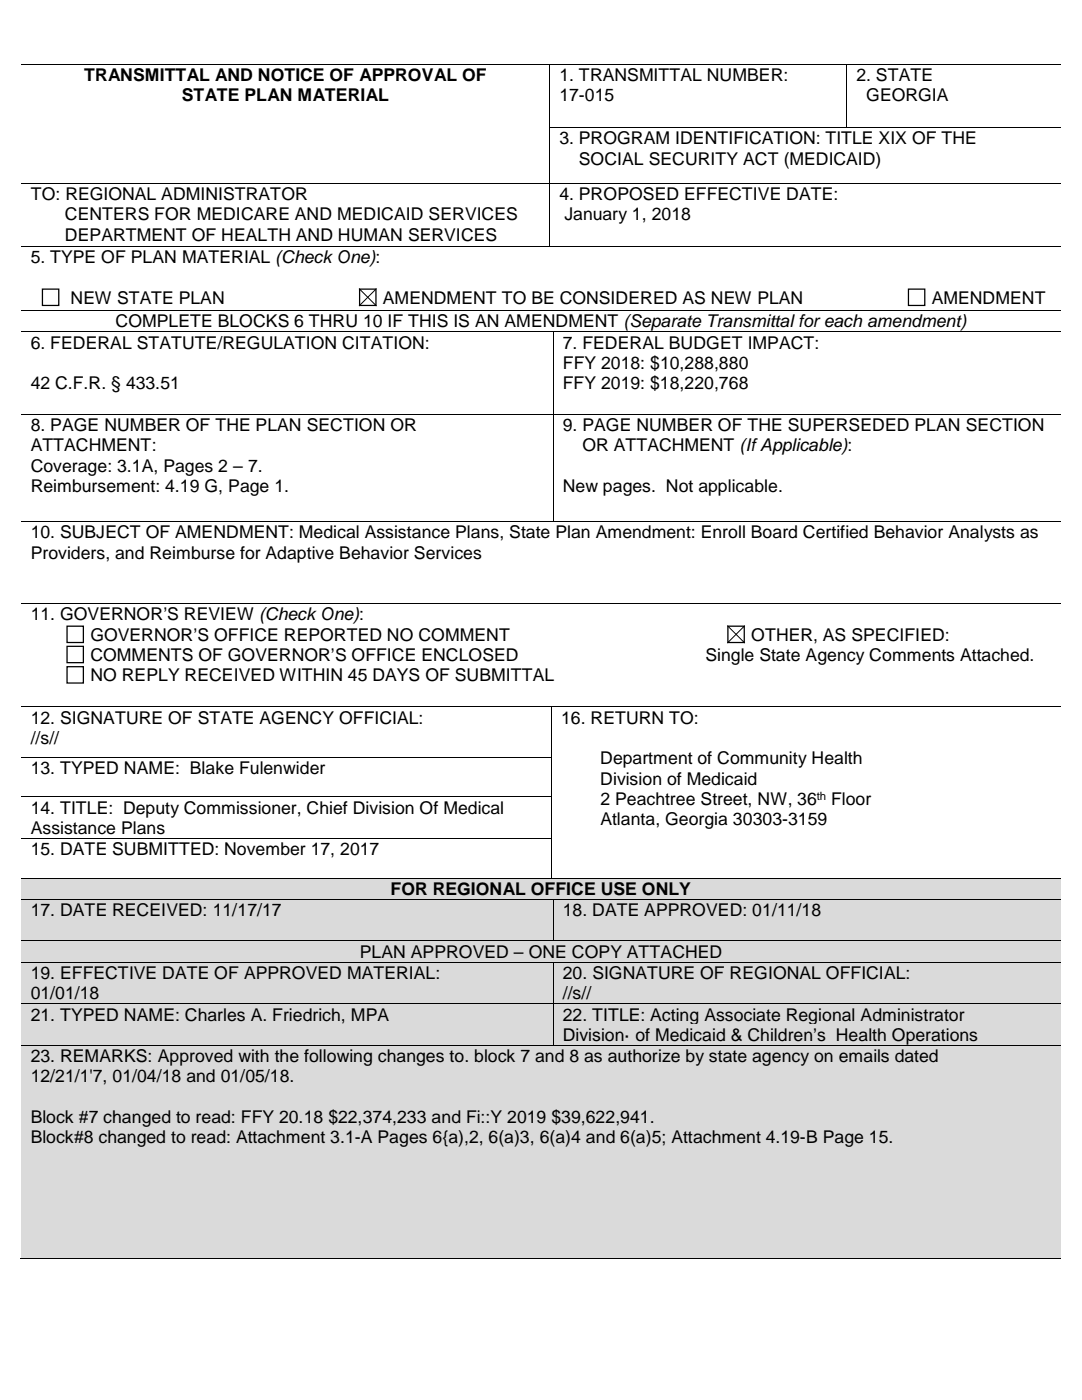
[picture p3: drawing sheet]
<svg xmlns="http://www.w3.org/2000/svg" width="216mm" height="279mm" viewBox="0 0 216 279" stroke-linecap="round" stroke-linejoin="round" font-family="sans-serif">
<defs><g id="words">
<g font-size="3.5">
<text x="16.8" y="16.1">TRANSMITTAL AND NOTICE OF APPROVAL OF</text>
<text x="111.6" y="16.1">1. TRANSMITTAL NUMBER:</text>
<text x="170.9" y="16.1">2. STATE</text>
<text x="36.3" y="20.2">STATE PLAN MATERIAL</text>
<text x="111.6" y="20.2">17-015</text>
<text x="172.8" y="20.2">GEORGIA</text>
<text x="111.6" y="28.8">3. PROGRAM IDENTIFICATION: TITLE XIX OF THE</text>
<text x="115.5" y="32.9">SOCIAL SECURITY ACT (MEDICAID)</text>
<text x="6.1" y="40">TO: REGIONAL ADMINISTRATOR</text>
<text x="111.6" y="40">4. PROPOSED EFFECTIVE DATE:</text>
<text x="13" y="44">CENTERS FOR MEDICARE AND MEDICAID SERVICES</text>
<text x="112.6" y="44">January 1, 2018</text>
<text x="6.1" y="52.5">5. TYPE OF PLAN MATERIAL (Check One):</text>
<text x="13" y="48">DEPARTMENT OF HEALTH AND HUMAN SERVICES</text>
<text x="14.1" y="60.6">NEW STATE PLAN</text>
<text x="23.1" y="65.3">COMPLETE BLOCKS 6 THRU 10 IF THIS IS AN AMENDMENT (Separate Transmittal for each amendment)</text>
<text x="76.4" y="60.6">AMENDMENT TO BE CONSIDERED AS NEW PLAN</text>
<text x="185.9" y="60.6">AMENDMENT</text>
<text x="6.1" y="69.6">6. FEDERAL STATUTE/REGULATION CITATION:</text>
<text x="112.3" y="69.6">7. FEDERAL BUDGET IMPACT:</text>
<text x="6.1" y="77.7">42 C.F.R. § 433.51</text>
<text x="112.3" y="77.7">FFY 2019: $18,220,768</text>
<text x="112.3" y="73.6">FFY 2018: $10,288,880</text>
<text x="6.1" y="86">8. PAGE NUMBER OF THE PLAN SECTION OR</text>
<text x="112.3" y="86">9. PAGE NUMBER OF THE SUPERSEDED PLAN SECTION</text>
<text x="6.1" y="90">ATTACHMENT:</text>
<text x="6.1" y="94.1">Coverage: 3.1A, Pages 2 – 7.</text>
<text x="116.2" y="90">OR ATTACHMENT (If Applicable):</text>
<text x="6.1" y="98.2">Reimbursement: 4.19 G, Page 1.</text>
<text x="112.3" y="98.2">New pages. Not applicable.</text>
<text x="6.1" y="107.4">10. SUBJECT OF AMENDMENT: Medical Assistance Plans, State Plan Amendment: Enroll Board Certified Behavior Analysts as</text>
<text x="6.1" y="111.5">Providers, and Reimburse for Adaptive Behavior Services</text>
<text x="6.1" y="123.8">11. GOVERNOR’S REVIEW (Check One):</text>
<text x="18" y="127.9">GOVERNOR’S OFFICE REPORTED NO COMMENT</text>
<text x="18" y="131.9">COMMENTS OF GOVERNOR’S OFFICE ENCLOSED</text>
<text x="140.7" y="131.9">Single State Agency Comments Attached.</text>
<text x="149.9" y="127.9">OTHER, AS SPECIFIED:</text>
<text x="18" y="136">NO REPLY RECEIVED WITHIN 45 DAYS OF SUBMITTAL</text>
<text x="6.1" y="144.4">12. SIGNATURE OF STATE AGENCY OFFICIAL:</text>
<text x="6.1" y="148.5">//s//</text>
<text x="112" y="144.4">16. RETURN TO:</text>
<text x="6.1" y="154.5">13. TYPED NAME: Blake Fulenwider</text>
<text x="119.8" y="152.6">Department of Community Health</text>
<text x="119.8" y="156.6">Division of Medicaid</text>
<text x="119.8" y="160.7">2 Peachtree Street, NW, 36</text>
<text x="165.8" y="160.7">Floor</text>
<text x="6.1" y="162.4">14. TITLE: Deputy Commissioner, Chief Division Of Medical</text>
<text x="6.1" y="166.5">Assistance Plans</text>
<text x="119.8" y="164.7">Atlanta, Georgia 30303-3159</text>
<text x="6.1" y="170.7">15. DATE SUBMITTED: November 17, 2017</text>
<text x="77.9" y="178.6">FOR REGIONAL OFFICE USE ONLY</text>
<text x="6.1" y="182.8">17. DATE RECEIVED: 11/17/17</text>
<text x="112.3" y="182.8">18. DATE APPROVED: 01/11/18</text>
<text x="71.8" y="191.1">PLAN APPROVED – ONE COPY ATTACHED</text>
<text x="6.1" y="195.4">19. EFFECTIVE DATE OF APPROVED MATERIAL:</text>
<text x="112.3" y="195.4">20. SIGNATURE OF REGIONAL OFFICIAL:</text>
<text x="6.1" y="199.4">01/01/18</text>
<text x="6.1" y="203.7">21. TYPED NAME: Charles A. Friedrich, MPA</text>
<text x="112.3" y="199.4">//s//</text>
<text x="112.3" y="203.7">22. TITLE: Acting Associate Regional Administrator</text>
<text x="112.3" y="207.7">Division· of Medicaid &amp; Children’s Health Operations</text>
<text x="6.1" y="212">23. REMARKS: Approved with the following changes to. block 7 and 8 as authorize by state agency on emails dated</text>
<text x="6.1" y="216">12/21/1'7, 01/04/18 and 01/05/18.</text>
<text x="6.1" y="224.1">Block #7 changed to read: FFY 20.18 $22,374,233 and Fi::Y 2019 $39,622,941.</text>
<text x="6.1" y="228.2">Block#8 changed to read: Attachment 3.1-A Pages 6{a),2, 6(a)3, 6(a)4 and 6(a)5; Attachment 4.19-B Page 15.</text>
</g>
<text font-size="2.3" x="163" y="159.6">th</text>
</g></defs>
<g fill="none" stroke="#000" stroke-width=".2">
<path d="M4.2 12.8h105.4M109.7 12.9v12.5M109.8 12.8h59.1M169 12.9v12.5M169.1 12.8h42.6M4.2 36.6h105.4M109.7 25.6v10.9M109.7 36.7v12.4M109.8 25.5h59.1M109.8 36.6h101.9M169.1 25.5h42.6M4.2 49.1h105.4"/>
<path d="M71.7 57.7l3.4 3.3M75.1 57.7l-3.4 3.3M109.8 49.1h101.9M4.2 62h207.5M4.2 66.2h106.1M110.4 66.3v16.2M110.5 66.2h101.2M4.2 82.6h106.1M110.4 82.7v21.3M110.5 82.6h101.2M4.2 104.1h106.1M110.5 104.1h101.2"/>
<path d="M4.2 120.5h207.5M145.2 124.9l3.3 3.4M148.5 124.9l-3.3 3.4M4.2 141.1h105.8M4.2 151.1h105.8M4.2 159h105.8M110.1 141.2v9.8M110.1 151.2v7.8M110.1 159.1v8.2M110.2 141.1h101.5M4.2 167.3h105.8M110.1 167.4v7.8"/>
</g>
<g fill="#000">
<path d="M109.6 12.7h.2v.2h-.2zM168.9 12.7h.2v.2h-.2zM109.6 25.4h.2v.2h-.2zM109.6 36.5h.2v.2h-.2zM168.9 25.4h.2v.2h-.2zM109.6 49.1h.2v.1h-.2zM110.3 66.1h.2v.2h-.2zM110.3 82.5h.2v.2h-.2zM110.3 104h.2v.1h-.2zM110 141h.2v.2h-.2zM110 151h.2v.2h-.2zM110 159h.2v.1h-.2z"/>
<path d="M110 167.3h.2v.1h-.2z"/>
</g>
<path d="M8.5 57.7h3.2v3.3h-3.2zM71.8 57.7h3.2v3.3h-3.2zM181.3 57.7h3.2v3.3h-3.2zM13.4 125h3.2v3.2h-3.2zM13.4 129h3.2v3.2h-3.2zM13.4 133.1h3.2v3.2h-3.2zM145.2 125h3.3v3.2h-3.3z" fill="none" stroke="#000" stroke-width=".25"/>
<path d="M4.2 175.3h207.5v4.1h-207.5z" fill-rule="evenodd" fill="#dadada"/>
<path d="M6.1 175.3h203.7v4.1h-203.7z" fill="#dadada"/>
<path d="M4.2 175.3h105.8M110.2 175.3h101.5" fill="none" stroke="#000" stroke-width=".2"/>
<path d="M110 175.2h.2v.1h-.2z" fill="#000"/>
<g fill="#dadada">
<path d="M4.2 179.6h106.1v8.1h-106.1z" fill-rule="evenodd"/>
<path d="M110.5 179.6h101.2v8.1h-101.2z" fill-rule="evenodd"/>
</g>
<g fill="#dadada">
<path d="M6.1 179.6h102.4v4h-102.4z"/>
<path d="M6.1 183.6h102.4v4.1h-102.4z"/>
<path d="M112.3 179.6h97.5v4h-97.5z"/>
</g>
<path d="M4.2 179.5h106.1M110.4 179.6v8.1M110.5 179.5h101.2" fill="none" stroke="#000" stroke-width=".2"/>
<path d="M110.3 179.4h.2v.2h-.2z" fill="#000"/>
<path d="M4.2 187.9h207.5v4h-207.5z" fill-rule="evenodd" fill="#dadada"/>
<path d="M6.1 187.9h203.7v4h-203.7z" fill="#dadada"/>
<path d="M4.2 187.8h106.1M110.5 187.8h101.2" fill="none" stroke="#000" stroke-width=".2"/>
<path d="M110.3 187.7h.2v.2h-.2z" fill="#000"/>
<g fill="#dadada">
<path d="M4.2 192.1h106.1v8.1h-106.1z" fill-rule="evenodd"/>
<path d="M110.5 192.1h101.2v8.1h-101.2z" fill-rule="evenodd"/>
</g>
<g fill="#dadada">
<path d="M6.1 192.1h102.4v4.1h-102.4z"/>
<path d="M6.1 196.2h102.4v4h-102.4z"/>
<path d="M112.3 192.1h97.5v4.1h-97.5z"/>
<path d="M112.3 196.2h97.5v4h-97.5z"/>
</g>
<path d="M4.2 192h106.1M110.4 192.1v8.1M110.5 192h101.2" fill="none" stroke="#000" stroke-width=".2"/>
<path d="M110.3 191.9h.2v.2h-.2z" fill="#000"/>
<g fill="#dadada">
<path d="M4.2 200.4h106.1v8.1h-106.1z" fill-rule="evenodd"/>
<path d="M110.5 200.4h101.2v8.1h-101.2z" fill-rule="evenodd"/>
</g>
<g fill="#dadada">
<path d="M6.1 200.4h102.4v4.1h-102.4z"/>
<path d="M6.1 204.5h102.4v4h-102.4z"/>
<path d="M112.3 200.4h97.5v4.1h-97.5z"/>
<path d="M112.3 204.5h97.5v4h-97.5z"/>
</g>
<path d="M4.2 200.3h106.1M110.4 200.4v8.1M110.5 200.3h101.2" fill="none" stroke="#000" stroke-width=".2"/>
<path d="M110.3 200.2h.2v.2h-.2z" fill="#000"/>
<g fill="#dadada">
<path d="M4.2 208.7h207.5v42.4h-207.5z" fill-rule="evenodd"/>
<path d="M6.1 212.8h203.7v4h-203.7z" fill-rule="evenodd"/>
<path d="M6.1 216.8h203.7v4.1h-203.7z" fill-rule="evenodd"/>
<path d="M6.1 220.9h203.7v4h-203.7z" fill-rule="evenodd"/>
<path d="M6.1 224.9h203.7v4.1h-203.7z" fill-rule="evenodd"/>
</g>
<path d="M6.1 208.7h203.7v4.1h-203.7z" fill="#dadada"/>
<path d="M4.2 208.6h106.1M110.5 208.6h101.2M4 251.2h207.7" fill="none" stroke="#000" stroke-width=".2"/>
<path d="M110.3 208.5h.2v.2h-.2z" fill="#000"/>
<use href="#words"/>
</svg>
